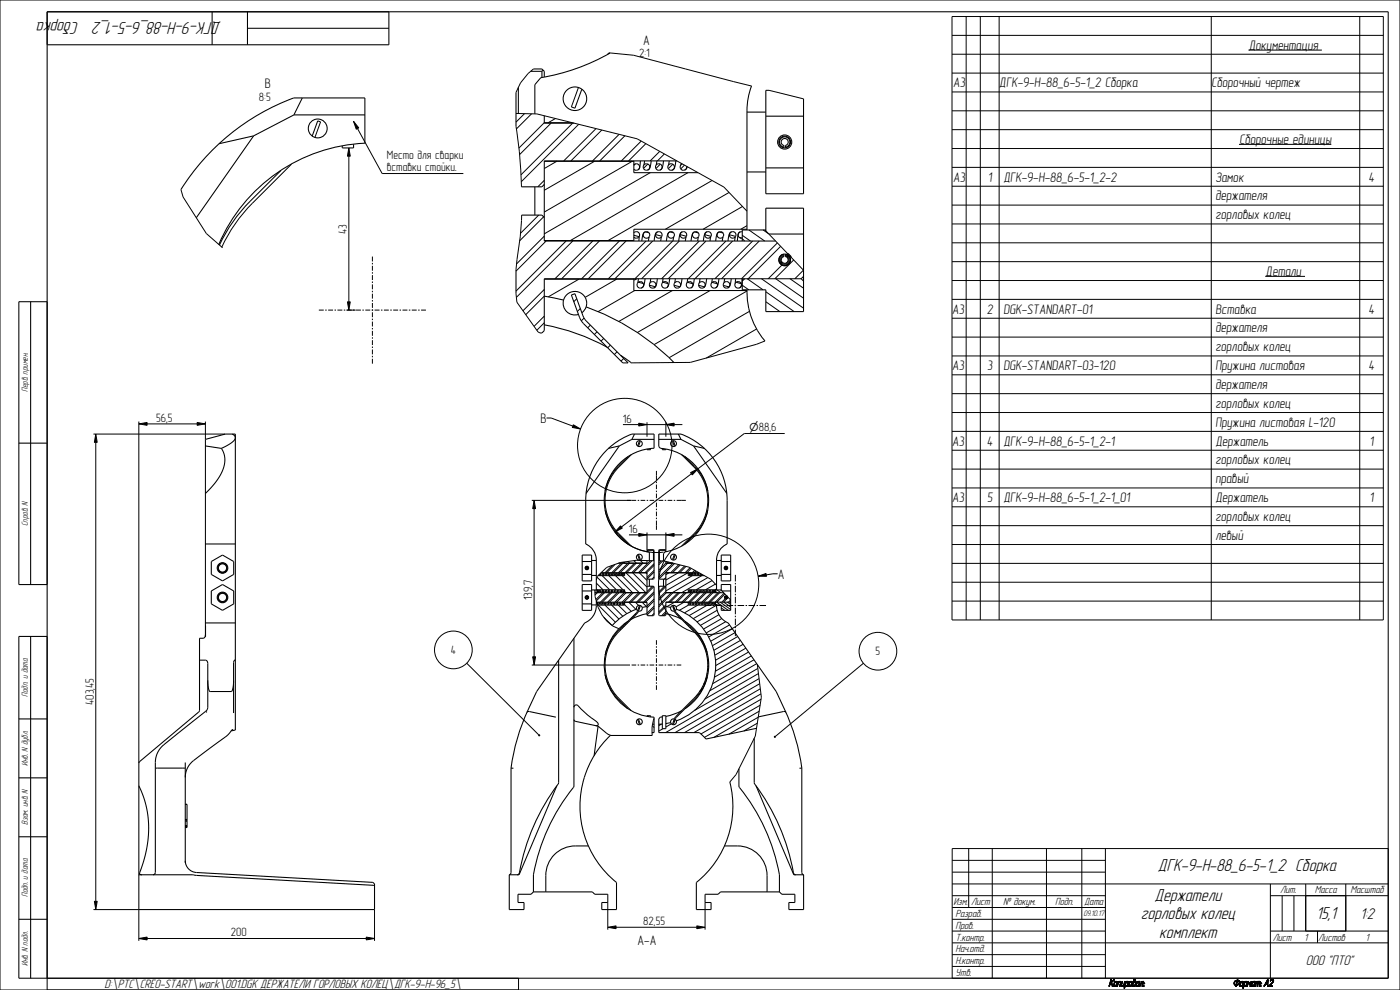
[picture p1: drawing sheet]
<svg xmlns="http://www.w3.org/2000/svg" width="594mm" height="420mm" viewBox="0 0 594 420" stroke-linecap="round" stroke-linejoin="round" font-family="sans-serif">
<defs><g id="words">
<g font-size="7.6">
<text x="33.4" y="9.4" transform="rotate(-180 33.4 9.4)">Сборка</text>
<text x="93.8" y="9.4" transform="rotate(-180 93.8 9.4)">ДГК-9-Н-88_6-5-1_2</text>
<text x="491.3" y="369.4">ДГК-9-Н-88_6-5-1_2 Сборка</text>
<text x="489.9" y="382.3">Держатели</text>
<text x="484" y="390.1">горловых колец</text>
<text x="558.4" y="390.1">15,1</text>
<text x="491.8" y="397.9">комплект</text>
</g>
<text font-size="6.8" x="577.1" y="389.8">1:2</text>
<text font-size="6.1" x="554" y="409.6">ООО &quot;ПТО&quot;</text>
<g font-size="5.9">
<text x="272.8" y="19">A</text>
<text x="529.8" y="21">Документация</text>
<text x="112.3" y="37.4">B</text>
<text x="404.4" y="37">А3</text>
<text x="424" y="37">ДГК-9-Н-88_6-5-1_2 Сборка</text>
<text x="514" y="37">Сборочный чертеж</text>
<text x="525.8" y="61">Сборочные единицы</text>
<text x="404.4" y="77">А3</text>
<text x="419.1" y="77">1</text>
<text x="425.7" y="77">ДГК-9-Н-88_6-5-1_2-2</text>
<text x="515.7" y="77">Замок</text>
<text x="580.6" y="77">4</text>
<text x="515.7" y="85">держателя</text>
<text x="515.7" y="93">горловых колец</text>
<text x="537" y="117">Детали</text>
<text x="404" y="133">А3</text>
<text x="418.6" y="133">2</text>
<text x="425.7" y="133">DGK-STANDART-01</text>
<text x="515.7" y="133">Вставка</text>
<text x="580.6" y="133">4</text>
<text x="515.7" y="141">держателя</text>
<text x="515.7" y="149">горловых колец</text>
<text x="404" y="157">А3</text>
<text x="418.8" y="157">3</text>
<text x="425.7" y="157">DGK-STANDART-03-120</text>
<text x="515.7" y="157">Пружина листовая</text>
<text x="580.6" y="157">4</text>
<text x="515.7" y="165">держателя</text>
<text x="515.7" y="173">горловых колец</text>
<text x="229.3" y="179.3">B</text>
<text x="515.7" y="181">Пружина листовая L-120</text>
<text x="404" y="189">А3</text>
<text x="418.6" y="189">4</text>
<text x="425.7" y="189">ДГК-9-Н-88_6-5-1_2-1</text>
<text x="515.7" y="189">Держатель</text>
<text x="581.1" y="189">1</text>
<text x="515.7" y="197">горловых колец</text>
<text x="515.7" y="205">правый</text>
<text x="404" y="213">А3</text>
<text x="418.8" y="213">5</text>
<text x="425.7" y="213">ДГК-9-Н-88_6-5-1_2-1_01</text>
<text x="515.7" y="213">Держатель</text>
<text x="581.1" y="213">1</text>
<text x="515.7" y="221">горловых колец</text>
<text x="515.7" y="229">левый</text>
<text x="330" y="245.4">A</text>
<text x="270.5" y="400.8">A-A</text>
</g>
<text font-size="5.3" x="44.3" y="419.3">D:\PTC\CREO-START\work\001.DGK ДЕРЖАТЕЛИ ГОРЛОВЫХ КОЛЕЦ\ДГК-9-Н-96_5\</text>
<g font-size="5.1">
<text x="271.2" y="24.3">2:1</text>
<text x="109.9" y="42.7">8:5</text>
<text x="164.1" y="67.5">Место для сварки</text>
<text x="164.1" y="72.7">вставки стойки.</text>
<text x="147.1" y="99.3" transform="rotate(-90 147.1 99.3)">43</text>
<text x="66.3" y="179">56,5</text>
<text x="264.3" y="179.3">16</text>
<text x="266.9" y="226">16</text>
<text x="225.7" y="254.7" transform="rotate(-90 225.7 254.7)">139,7</text>
<text x="191.2" y="277.5">4</text>
<text x="371.5" y="278">5</text>
<text x="39.8" y="299.1" transform="rotate(-90 39.8 299.1)">403,45</text>
<text x="272.9" y="392.5">82,55</text>
<text x="98" y="397.3">200</text>
</g>
<text font-size="4.8" x="317.8" y="183">⌀88,6</text>
<g font-size="4.5">
<text x="543.1" y="379.1">Лит.</text>
<text x="557.9" y="379.1">Масса</text>
<text x="573" y="379.1">Масштаб</text>
<text x="404.5" y="384.1">Изм.</text>
<text x="405.4" y="389.1">Pазраб.</text>
<text x="412" y="384.1">Лист</text>
<text x="425.7" y="384.1">№ докум.</text>
<text x="447.7" y="384.1">Подп.</text>
<text x="460" y="384.1">Дата</text>
<text x="405.4" y="394.1">Пров.</text>
<text x="405.4" y="399.1">Т.контр.</text>
<text x="540" y="399.1">Лист</text>
<text x="553.4" y="399.1">1</text>
<text x="559.3" y="399.1">Листов</text>
<text x="579.4" y="399.1">1</text>
<text x="405.4" y="404.1">Нач.отд.</text>
<text x="405.4" y="409.1">Н.контр.</text>
<text x="405.4" y="414.1">Утв.</text>
</g>
<text font-size="4.4" x="470.5" y="418.5">Копировал:</text>
<g font-size="3.8">
<text x="11.8" y="166.3" transform="rotate(-90 11.8 166.3)">Перв. примен.</text>
<text x="11.8" y="223.1" transform="rotate(-90 11.8 223.1)">Справ. N</text>
<text x="11.8" y="295.6" transform="rotate(-90 11.8 295.6)">Подп. и дата</text>
<text x="11.8" y="324.9" transform="rotate(-90 11.8 324.9)">Инв. N дубл.</text>
<text x="11.8" y="350" transform="rotate(-90 11.8 350)">Взам. инв. N</text>
<text x="11.8" y="380.6" transform="rotate(-90 11.8 380.6)">Подп. и дата</text>
<text x="11.8" y="409.9" transform="rotate(-90 11.8 409.9)">Инв. N подл.</text>
</g>
<text font-size="3.5" x="459.6" y="388.7">09.10.17</text>
</g></defs>
<g fill="#000">
<path d="M58.9 179.8l3.5-.6v1.2zM83.7 179.2l3.5 .6-3.5 .6zM40.6 184.2l.6 3.5h-1.2zM271 179.5l3.5 .6-3.5 .6zM282.5 180.1l3.5-.6v1.2zM293 200.5l3.1-1.6-2.4 2.6zM226.6 212.3l.6 3.5h-1.2zM263.3 223.1l.7 1-3.1 1.6zM271 226.3l3.5 .6-3.5 .6zM282.5 226.9l3.5-.6v1.2zM226 278.6h1.2l-.6 3.5zM40 382.4h1.2l-.6 3.5z"/>
<path d="M58.9 398.2l3.5-.6v1.2zM155.4 397.6l3.5 .6-3.5 .6zM257.9 393.4l3.5-.6v1.2zM295.7 392.8l3.5 .6-3.5 .6zM523.5 417.1l.3-.1zM523.5 417.2l.3-.1zM523.5 417.4h.3zM523.6 417l.2-.2zM523.6 417.5h.3zM523.6 416.8l.3-.1zM523.6 417.6h.4zM523.7 416.6l.3-.1z"/>
<path d="M523.7 417.6h.4zM523.8 416.5l.2-.1zM523.5 417.1h.3zM523.5 417.2l.3 .1zM523.6 417h.2zM523.6 416.8v.2zM523.9 416.3h.4zM523.7 416.6l.2 .1zM523.9 417.8h1.3zM524 416.2h.5zM523.8 416.5l.3-.1zM523.9 416.3l.2 .1z"/>
<path d="M523.8 417.7h.5zM524.2 416.1h1.6zM524.1 417.9h.9zM523.8 417.7h.7zM524.6 417.9l-.3 .5zM524.3 418.5l.2-.1zM524.4 416h1.3zM523.9 416.3l.5-.1zM524.2 417.9h.8zM525.1 416.2l-.4 1.5h-.2zM523.8 417.7h.9zM524.5 416h1z"/>
<path d="M524.3 418.4h.2zM524.5 416.2l1.3-.1zM524.4 417.9h.6zM524.4 417.9l-.1 .5zM523.8 417.7h1.1zM524.6 416.2l1.2-.1zM524.6 417.9h.4zM524.9 415.9l.3-.3zM524.5 416l.6-.1zM524.5 416l.4-.1zM524.9 417.7l.6-.1zM525 415.6h.2z"/>
<path d="M524.9 416.2l.9-.1zM524.9 416.2h.2l-.6 1.5zM524.5 416l.8-.1zM524.1 417.9l1-.1zM523.9 417.8h1.2zM525.2 417.6l.5-.1zM525 415.6h.2l-.3 .3zM525.1 416.2l.7-.1zM523.8 417.7h1.6zM523.9 417.8l1.5-.1zM525.3 416.2l.5-.1zM525.4 416.2h.5z"/>
<path d="M525.5 417.4l.3-.1zM525.4 417.5l.4-.2zM524.4 416h1.1zM525 417.6h.5zM525.6 417.3l.3-.1zM525.5 416.2h.4zM525.6 416.3h.4zM524.2 416.1l1.5-.1zM525.7 417.1l.2-.1zM525.3 417.5h.4zM525.7 416.4h.3zM525.7 417l.3-.2z"/>
<path d="M525.8 416.4l.2 .1zM525.8 416.8l.2-.1zM524 416.2l1.8-.1zM525.8 416.6l.2-.1zM525.8 416.7l.2-.1zM525.7 417.1l.2 .1zM525.8 416.8h.2l-.3 .2zM526.6 416.8l-.4 1.3h-.2zM526 418.2h.3zM526 418.3h.4zM525.8 416.6h.2zM525.8 416.7h.2z"/>
<path d="M526 418.4l1.2-.1zM526.1 418.5l1-.1zM526.2 418.5h.8zM526 418.2l.2-.1zM526 418.1h.2zM526 418.3h.3zM526.3 416.8l.3-.1zM526.3 418.5h.6zM526.4 416.7h.3zM526.4 416.6h.3zM526 418.4l.8-.1zM526.5 416.5l1-.1z"/>
<path d="M526.5 416.5h1.1zM526.3 416.8h.3l-.6 1.3zM526.4 416.7h.2zM526.4 416.6l.3 .1zM526.7 416.4h.8zM526.5 416.6l1.1-.1zM526.4 416.6h.4zM526.8 418.3l.4-.1zM526.7 416.4h.6zM526.2 418.5h.7zM527 418.2h.3zM526.1 418.5h.9z"/>
<path d="M527.1 418.2l.2-.1zM527.6 416.8l-.3 1.3h-.2zM526 418.4h1.1zM526.8 416.6l.8-.1zM527.2 416.6h.4zM526.9 418.3l.3-.1zM526.7 416.4h.7zM527.1 418.1h.2zM527.7 418.5l-.3 .8zM527.3 416.6h.3zM527.4 416.7l.2-.1zM527.4 416.7h.2z"/>
<path d="M527.4 416.8l.2-.1zM526.6 416.4h.9zM527.4 416.8h.2l-.5 1.3zM527.8 418.3h.6l-.7 .2zM527.8 418.3l-.4 1zM528 416.5h1.2zM528.1 416.4h1zM528.1 416.4h.8zM528.2 416.6l-.8 2.7zM528 416.5l-.6 2.8zM527.7 418.5h.9zM527.7 418.5l.8-.2z"/>
<path d="M528.5 418.3l.4-.1zM527.7 418.5l1.1-.2zM528.6 418.2h.3zM528.7 418.2l.2-.1zM529.3 416.8l-.4 1.3h-.2zM527.7 418.5l1-.1zM528.2 416.6l1-.1zM528.9 416.6h.4zM528.1 416.4h.9zM528.7 418.1h.2zM529 416.6h.3zM529 416.7l.3-.1z"/>
<path d="M529 416.7h.3zM529 416.8l.3-.1zM529.7 416.8l-.6 1.6zM529.1 418.4h.2zM529 416.8h.3l-.6 1.3zM529.5 416.5l.2-.1v.4zM529.7 416.4l.4 .8-.4-.4zM529.5 416.5l.2 .3-.6 1.6zM530.1 417.2l.6-.4-.8 .7zM529.9 417.5l.8-.7zM529.7 416.8l.4 .4-.2 .3zM531.1 416.5l-.8 1.9z"/>
<path d="M531.1 416.5l-.5 1.9h-.3zM530.3 418.5l.3-.1zM530.3 418.4h.3zM531.5 416.8l-.4 1.3h-.2zM530.9 418.2h.3zM530.9 418.3h.4zM530.1 417.2l1-.8zM530.9 416.4l-.8 .8zM530.1 417.2l1-.7zM531 418.5l.9-.1zM531.1 418.5l.8-.1zM530.9 418.2l.2-.1z"/>
<path d="M530.9 418.1h.2zM530.9 418.3h.3zM531.2 416.8l.3-.1zM531.2 418.5h.7zM531.2 416.7h.4zM531.3 416.6h.3zM530.9 418.4l.8-.1zM531.4 416.5h1.2zM531.2 416.8h.3l-.6 1.3zM531.2 416.7h.3zM531.5 416.4h1.1zM531.3 416.6l.3 .1z"/>
<path d="M531.6 416.4h1zM531.3 416.6h.4zM531.4 416.6l1.2-.1zM531.7 418.3h.6zM530.9 418.4l1.4-.1zM531.6 416.4h.9zM531.8 418.3l.4-.1zM531.8 418.3h.4zM531.1 418.5h.8zM532 418.2h.2zM532.4 416.6l.2-.1-.6 1.6zM532.6 416.5l-.4 1.6h-.2z"/>
<path d="M530.9 418.4h1.5zM532 418.4h.4zM531 418.5l1-.1zM530.9 418.4h1.1zM532.1 418.4h.3zM532.1 418.5l.3-.1zM532 418.2l.2-.1zM532 418.1h.2zM531.9 418.2h.3zM531.7 418.3h.5zM530.9 418.4l1.5-.1zM532.1 418.5h.2z"/>
<path d="M531.7 416.6l.9-.1zM533.2 416.6l-.5 1.8h-.2zM532.5 418.4h.2zM532.5 418.5h.2zM531.4 416.5l1.2-.1zM532.5 418.4l.2 .1zM533 416.5h1.8zM533 416.4h1.7zM533 416.4h1.5zM533 416.5l-.5 1.9zM534 416.6l-.6 1.8zM533.4 418.5l.2-.1z"/>
<path d="M533.4 418.5h.2zM533.2 416.6l1.6-.1zM533.8 416.6l1-.1zM533.8 416.6h.2l-.6 1.8zM534.2 418.5l.2-.1zM534.8 416.8l-.6 1.6zM534 416.6l.8-.1zM534.5 416.6h.3zM533 416.4h1.6zM534.6 416.7h.3zM534.6 416.8l.3-.1zM534.6 416.8l-.4 1.6z"/>
<path d="M534.8 418.3h.3zM534.9 418.3l.2-.1zM535.1 417.2h.3zM535.1 417.3l.2-.1zM536.9 417.7l-.6 .7zM537 417.4h.8l-.9 .3zM537 417.4l-.7 1zM537.7 415.6h.3zM537.7 416l-1.4 2.4zM538 415.6l-.2 1.8zM536.9 417.7l.9-.3v.3zM537.8 418.4h.2z"/>
<path d="M538 415.6l-1.7 2.8zM537.7 415.6h.3l-1.7 2.8zM537.8 418.4l.2 .1zM537.8 417.7l.2 .7h-.2zM538.3 418.4h1.5zM538.3 418.5h1.5zM538.4 418.3h1.4zM538.4 418.5h1.4zM538.4 418.3h1.3zM539 416h.2zM538.9 416h.3zM538.9 416.1l.3-.1z"/>
<path d="M539 415.9h.4zM539.1 415.8l.5-.1zM539 416l.3-.1zM539 415.9h.3zM539.3 415.6h.7zM539.3 415.6h.9zM539 415.9l.4-.1zM539.1 415.8h.3zM539.5 415.5l.5 .1zM539.2 415.7l1-.1zM539.7 415.7h.6zM539.1 415.8l.6-.1z"/>
<path d="M539.5 415.5h.4zM539.5 415.5h.3zM538.3 418.4l1.5 .1zM539.8 415.7h.5zM539.9 415.8h.4zM540 416.5l.3-.1zM540 416.6l.3-.2zM539.4 415.6h.6zM540 415.8h.3zM540.1 415.9h.3zM540.1 416.4h.2zM540.1 416h.3z"/>
<path d="M540.1 416.3l.3-.1zM538.4 418.3l1.7-1.6zM540.2 416l.2 .1zM540.2 416.2h.2zM540.2 416.1h.2zM538.4 418.3l1.8-1.7zM540 416.6h.2l-1.8 1.7zM540.1 416.3l.2 .1zM540.2 416.1l.2 .1z"/>
</g>
<g fill="none" stroke="#000" stroke-width=".42">
<path d="M0 0h594v420h-594zM226.3 29.3l-2.2 1.9-3.3 4-1.9 4M245.4 37.1l-3 8.3M257.9 22.9l.5-.5 10.4 1 50.1 13.1M326.3 38.3l14.6 3.6M136 51.7l-2.4 6.6M218.9 53.6a179.3 179.3 0 0 1 2.4 25.7M218.9 48.1l8.9 .2 42.5 10.6 36.8 20.5 9.8 10.2M222.5 48.2l-3.6 3.6M225.5 48.3l-6.4 6.4M230.9 52.1l-10.7 10.7M233.8 52.3l-13.3 13.3"/>
<path d="M235.7 50.3l-3.1 1.8M243 52.3l-22 21.9M245.5 52.7l-24.3 24.4M252.9 54.6l-13.7 13.7M255.3 55.2l-13.1 13.1M262.7 57l-11.3 11.3M265.1 57.6l-10.6 10.7M272.1 59.8l-8.5 8.5M123.6 69.7l-16.6 16.6-4.1 4.5-5.3 7.4-3.5 6.7M230.9 76.5l-2.7 2.8M236.2 68.5l-5.3 3M252.2 68.5l-21.3 12.2"/>
<path d="M268.2 68.5l-37.3 21.5M269.6 69.5l-.7 .7M274 60.9l-7.3 7.4M274.9 69.6l-1.9 1.8M275.9 73.3l-45 25.9M279.9 64.2l-4 4.1M280.2 69.6l-1.9 1.9M281.9 65.3l-3 3M285.5 69.7l-1.9 1.9M290.4 70.1l-1.6 1.6M291.9 73.3l-49.9 28.8M302.1 76.6l-44.1 25.5"/>
<path d="M316.9 60.3h.1M76.8 80.6l.9 3 9.8 15.5 6.9 6M221.3 91.3l-.6 9.2-1.8 13.8M228.6 91.3l-7.8 7.7M230.7 92l-10.2 10.2M268.9 99.8l2.3 .6M273.8 98.4l1.6 .4M278.1 99.5l2.7 .7M284.2 98.4l1.6 .4M288.6 99.5l2.6 .7M294.6 98.4l1.7 .4M299 99.6l2.7 .7"/>
<path d="M305.1 98.4l1.7 .5M309.3 81.7l-27 15.6M309.5 99.6l2.6 .7M314.9 99.8l3.5 2.5M315 87.6l-16.7 9.7M316.9 95.7l-2.6 1.6M317.7 97.6l6.8 4.7M323.8 97.6l2.3 1.6M324.6 97.6l16.3 17.1-3.6 3.6M230.9 100.2l-11.7 11.8M231.7 102.3l-12.8 12.7M240.2 102.3l-21.3 21.2"/>
<path d="M243 102.3l-23.9 23.9M245.6 118.5l-13 7.4M251.5 102.3l-16 16M254.3 102.3l-16 16M261.6 118.5l-13.3 7.6M262.8 102.3l-16 16M265.6 102.3l-16 16M270.9 119.7l2.1 .6M274.1 102.3l-16 16M276.9 102.3l-16 16M281.3 119.8l2.1 .5M285.4 102.3l-16 16"/>
<path d="M288.2 102.3l-16 16M291.7 119.8l2.2 .6M296.7 102.3l-16 16M299.5 102.3l-16 16M302.1 119.8l2.2 .6M308 102.3l-16 16M310.8 102.3l-16 16M312.3 119.8l2.2 .5M313.7 100.7l1.2 .3M316.9 110.3h.1M317 118.3l6.8 4.7M319.3 102.3l-16 16"/>
<path d="M322.2 102.3l-16 16M323.1 118.3l17.8 12.4M329.1 118.3l11.8 8.2M329.8 103.1l-15.2 15.2M331.2 104.5l-13.7 13.8M331.5 110.6l-1 .1M331.5 110.2l-1 .1M331.5 109.8l-1 .1M331.7 111l-1.1 .1M331.8 112.4l-5.9 5.9M331.8 109.4l-1.2 .1M331.9 111.3l-1.1 .1"/>
<path d="M332.3 109l-1.6 .1M332.5 111.7l-1.5 .1M332.5 107.8h.1M332.6 108.2l-1.2 .1M332.6 108.6l-1.5 .1M334 108.1h-.7M334.4 112.3l-2.5 .2M334.5 108.4l-1.3 .1M334.8 111.8l-3.5 .3M334.8 108.8l-1.4 .1M335.1 111.4l-1.5 .2M335.1 109.1l-1.1 .1"/>
<path d="M335.2 118.3l5.7 4M335.2 109.5l-1 .1M335.3 111l-1.2 .1M335.3 110.6l-1 .1M335.3 109.9l-.9 .1M335.4 108.8l-.3 .3M335.4 110.2l-1 .1M336.7 110.3l-7.9 8M218.9 124.6l.4 3.6 9 12.6 .8 .5M230.9 122.8l-9 9M230.9 125.6l-7.8 7.9M230.9 134.1l-4.3 4.4"/>
<path d="M230.9 136.9l-3.1 3.2M244.7 126.7l-1.2 1.3M246.2 130.9l-1.2 1.2M247.8 135l-1.1 1.1M250.5 137.9l-1.1 1.2M269.3 123.3l-15.6 8.9M275.5 121l2.5 .7M285.3 123.3l-22.8 13.1M286 121l2.5 .7M296.4 121l2.5 .7M301.3 123.3l-30.9 17.8M306.9 121.1l2.4 .6"/>
<path d="M314.9 121l2.8 2M316.9 123.5l-39.4 22.7M318 132.1l-34.1 19.7M321 139.6l-21.3 12.3M324.9 128l6 4.2M324.9 123.8l12.1 8.4M253.3 140.8l-1.1 1.1M256.1 143.6l-1.1 1.1M259 146.4l-1.2 1.2M261.8 149.2l-1.1 1.2M264.6 152.1l-1.1 1.1M266.5 154h-2.2"/>
<path d="M324.6 144.6l-3.6 1.5-28.1 7.7-25.3 .1M58.9 179.8l3.5-.6v1.2zM58.9 178.8v145M62.4 179.8h21.3M83.7 179.2l3.5 .6-3.5 .6zM87.2 178.8v7.6M271 179.5l3.5 .6-3.5 .6zM274.5 179.1v6.2M282.5 179.1v6.2M39.6 184.2h56M40.6 184.2l.6 3.5h-1.2zM40.6 187.7v194.7"/>
<path d="M264.3 180.1h6.7M267.8 192.9a37.5 37.5 0 0 0-8.5 9.5 20 20 0 0 0 3.3 24l5.2 5.2M271.6 187.3l-.7 2.1M274.5 180.1h8M282.5 180.1l3.5-.6v1.2zM285.4 187.3l.7 2.1M286 180.1h3.5M289.2 192.9l5.3 5.2a20 20 0 0 1 0 28.3l-5.3 5.2M332.9 183.9h-17.1l-19.7 15M225.6 212.3h42M226.6 212.3l.6 3.5h-1.2zM226.6 215.8v62.8"/>
<path d="M293 200.5l3.1-1.6-2.4 2.6zM293.4 201l-29.7 22.6M259.8 239.9l-3.1 3.1M260.9 225.7a22.1 22.1 0 0 0 20.6 8.5M260.9 239.5l-3.5 3.5M263.3 223.1l.7 1-3.1 1.6zM263.6 239l-4 4M264.3 239l-4 4M266.4 239l-4 4M266.5 238.2l.7 .7M267.1 239l-4 4M268.9 237.9l1.1 1"/>
<path d="M269.2 239l-4 4M269.9 239l-4 4M270.9 235.2l.7 2M271 226.3l3.5 .6-3.5 .6zM271.7 237.8l1.1 1.1M272 239l-4 4M272.7 239l-4 4M276 237.8l-5.1 5.2M276.7 237.9l-5.1 5.1M277.5 237.9l-7.6-.2-6.6 .9-5.9 2.1-3.9 3.8-.5 1.5M277.5 239.1l-3.8 3.9M277.5 239.8l-3.1 3.2"/>
<path d="M279.5 237.9l2.2 .1 10.7 2.6 9.2 5.1 2.4 2.6M280.4 237.9l-.9 .9M281.2 238l-1.7 1.6M282.5 226.9l3.5-.6v1.2zM282.5 238.9l-3 3M283.2 239l-3.7 3.7M283.7 238.5l-.8 .4M285.5 239l-6 6M286.1 235.2l-.7 2M286.2 239.1l-6.6 6.5M288 239.5l-3.4 3.5M288.6 239.7l-3.3 3.3"/>
<path d="M94.4 241h.1M94.4 253.5h.1M252.4 250.3a18.7 18.7 0 0 0 7.6 15.3l2.6 1.1M252.4 250.3v.3M252.7 251.5l-.3 .2M253 250.3l-.1 1.2M253 247.4l2.8 2.8M253.3 244.9l5.4 5.3M253.4 251.5l-.9 .9M253.5 250.3l-.1 1M253.9 256.7l7.2 7.3M255.4 255.9l.1 .3"/>
<path d="M255.5 244.2l6 6M255.7 251.5l-2.9 2.8M255.9 250.5l.2 .6M256.4 255.8l.1 .7M256.5 251.5l-3.5 3.4M256.7 256.7l5.9 6M256.9 250.6l.1 .5M257.5 243.8l-.2 .1M258.3 244.2l6 6M258.8 251.5l-4 4M258.8 243.7l-.2 .2M259.2 255.8l.2 .5"/>
<path d="M259.5 256.7l4.7 4.7M259.5 251.5l-4 4M259.7 250.5l.2 .6M260.1 243.7l-.3 .2M260.2 255.8l.2 .7M260.7 250.7l.1 .4M261.2 244.2l7.2 7.2M261.4 243.6l-.3 .4M261.8 251.5l-4 4M262.3 256.7l3.7 3.6M262.6 251.5l-4 4M262.6 250.6l.1 .3"/>
<path d="M262.7 243.6l-.3 .4M263.1 255.8l.1 .6M263.6 250.5l.1 .6M264 244.2l7.2 7.2M264 243.6l-.4 .4M264 255.9l.2 .5M264.5 250.5l.2 .6M264.9 251.5l-4 4M265 256.6l2.8 2.8M265 250.9l.5 .5M265.6 243l8.4 8.4M265.6 251.5l-4 4"/>
<path d="M266.8 255.5l3 3M267.9 251.5l-4 4M268.4 243l6.1 6.1M268.7 251.5l-4 4M269.6 255.5l1.4 1.3M270.1 259.9l.3 .2M270.6 258.9l.3 .3M271 257.9l.3 .3M271 251.5l-4 4M271.3 243l3.2 3.3M271.8 251.5l-4 4M272.5 255.5l1.8 1.8"/>
<path d="M274.1 251.5l-4 4M274.1 243l.4 .4M276.8 248.7l-2.3 2.3M277.4 248.9l-6.6 6.6M277.5 242l-3 3M277.5 242.7l-2.9 2.9M277.5 244.8l-.9 .9M277.5 251.1l-4.4 4.4M277.5 251.8l-3.6 3.7M277.5 254.1l-3 3M277.5 254.9l-3 3M277.5 257.2l-3 3"/>
<path d="M277.5 257.9l-3 3M279.8 248.7l-.3 .3M281.9 248.7l-2.4 2.4M282.4 248.9l-2.9 2.9M282.5 245l-.7 .7M282.5 250.9l-3 3M282.5 256.6l-3 3M282.5 257.3l-3 3M282.5 259.4l-1.8 1.8M282.7 251.5l-3.2 3.1M283.8 243l-1.3 .8M284.8 251.5l-5.3 5.3"/>
<path d="M285.5 251.5l-6 6M286 257.6l-.4 .3M286.2 255.5l-3.3 1.9M286.3 258.6l-.3 .3M286.7 259.6l-.3 .3M287.7 251.5l-4 4M287.8 243l-5.3 3.1M288.4 251.5l-4 4M290.2 255.5l-3.4 1.9M290.5 240.1l-2.9 2.9M290.5 251.5l-4 4M291.1 240.3l-2.7 2.7"/>
<path d="M291.2 251.5l-4 4M291.8 243l-9.3 5.4M292 250.8l.6 .2M292.1 256.7l-3.9 2.2M292.2 243.3l-.2 .1M292.5 255.8l.5 .2M292.8 240.9l-2.1 2.1M293.2 250.5l.4 .1M293.3 241.1l-1.8 1.9M293.3 251.5l-4 4M293.5 243.3l-.5 .4M293.7 256.1l.6 .2"/>
<path d="M293.7 244.2l-11.2 6.5M294 251.5l-4 4M294.3 250.8l.7 .1M294.8 241.9l-1 1.1M294.8 243.3l-.4 .5M295.1 255.8l.5 .2M295.3 242.2l-.8 .8M295.8 250.5l.4 .1M296.1 256.7l-5.7 3.3M296.1 251.5l-4 4M296.1 243.3l-.4 .5M296.3 256.1l.6 .2"/>
<path d="M296.8 251.5l-4 4M296.9 250.8l.7 .2M297.4 243.4l-.4 .4M297.7 255.8l.6 .2M297.7 244.2l-12.4 7.2M298.4 250.5l.5 .1M298.9 256.2l.6 .1M299 251.5l-4 4M299.5 250.8l.7 .2M299.7 251.5l-4 4M300.1 256.7l-7.7 4.5M300.3 245l-11 6.4"/>
<path d="M300.3 255.8l.6 .2M301 250.5l.5 .1M301.5 256.2l.6 .1M301.8 251.5l-4 4M302.1 246.3l-6.7 3.9M302.2 250.8l.6 .2M302.5 251.5l-4 4M302.9 255.8l.5 .2M303.2 251.1l.3 .1M303.5 256.1l.7 .5M303.5 250.9l.9 .6M303.5 247.8l-4.1 2.4"/>
<path d="M304 249.8l-.6 .4M304 256.8l-9.8 5.6M304 241h.1M304 253.5h.1M304 255.5l1.7 1.1M304.2 250.3l1.7 1.2M304.3 258.9l-8.5 4.9M304.6 251.5l-4 4M305.3 251.5l-4 4M305.6 255.5l4.4 3.1M305.7 250.3l.6 .4M305.9 250.3l4.1 4.2-.9 1"/>
<path d="M306 257.9l1.5 1M306 256.8l3 2.1M307.1 255.5l2.9 2M307.2 251.7l-3.8 3.8M307.6 252l-3.5 3.5M307.6 253h.3l-.4 .1M307.7 253.4l-.3 .1M307.7 253.3l-.3 .1M307.7 253.6l-.3 .1M307.7 253.2l-.3 .1M307.8 253.7h-.3M307.8 253.1l-.3 .1"/>
<path d="M307.9 253.8h-.4M307.9 252.8h.1M308.3 252.9h-.2M308.4 254h-.7l-1.4 1.5M308.4 253h-.3M308.5 253.9h-.9M308.5 253.1h-.4M308.6 253.8h-.4M308.6 255.5l1.4 1M308.6 253.3h-.3M308.6 253.7h-.3M308.6 253.6h-.2"/>
<path d="M308.6 253.1l-.3 .1M308.6 253.5h-.2M309 253.5l-2 2M226 278.6h1.2l-.6 3.5zM256.2 261.9l3.4 3.3M263.1 266.9l.4 .2a20.1 20.1 0 0 0-.9 29.2l5.2 5.2M263.8 266.2l.3 .3M264.5 265.5l.3 .3M265.2 264.8l.3 .3M265.9 264.1l.3 .3M266.6 263.4l.3 .3M267.3 262.7l.3 .3"/>
<path d="M268 262l.3 .3M268.7 261.3l.3 .3M269.4 260.6l.3 .3M277.5 260.2l-1 1M282.5 260.1l-1.1 1.1M287.4 260.4l-.3 .3M288.1 261.1l-.3 .3M288.8 261.8l-.3 .3M289.5 262.5l-.3 .3M290.2 263.2l-.3 .3M290.9 263.9l-.2 .3M291.6 264.6l-.2 .3"/>
<path d="M292.4 265.3l-.3 .3M293.1 266l-.3 .3M293.8 266.7l-.3 .3M294.5 267.4l-.3 .3M295.2 268.2l-.3 .3M295.8 268.9l-.3 .3M296.5 269.7l-.3 .3M297 270.5l-.2 .3M297.6 271.4l-.3 .3M298.1 272.3l-.3 .3M298.6 273.2l-.3 .3M299.1 274.2l-.3 .3"/>
<path d="M299.5 275.2l-.4 .3M299.8 276.3l-.3 .3M300.1 277.4l-.3 .3M300.3 278.5l-.3 .4M300.6 279.8l-.4 .3M305 260.8l-7.8 4.5M306.2 262.4l-7.7 4.5M307.9 263.7l-8.2 4.8M309.5 265.1l-8.8 5.1M310.7 266.8l-9.2 5.2M311.8 268.4l-9.5 5.5M313 270l-10.1 5.9"/>
<path d="M314.2 271.7l-10.9 6.2M315.3 273.3l-11.7 6.8M316.5 275l-12.8 7.4M317.6 276.6l-14.1 8.2M318.8 278.3l-15.7 9M319.9 279.9l-17.5 10.1M225.6 282.1h41.7M298.1 292.1l-1.4 1.4M299.3 289.5l-.7 .7M300 287.4l-.6 .6M300.4 285.6l-.5 .5M300.6 284l-.4 .4"/>
<path d="M300.6 281.1l-.3 .4M300.7 282.4l-.4 .5M321.1 281.6l-20 11.5M321.3 281.9l1.7 13.9-2.5 16.5-8.2 16.3-2.6 3.2M321.5 283.6l-22.4 12.9M321.8 285.7l-27.2 15.8M322.1 287.9l-39.7 22.9M322.3 290.1l-35.9 20.7M322.5 299.2l-23.6 13.6M322.6 292.2l-32.2 18.6M322.9 294.4l-28.5 16.4M322.9 296.7l-25.5 14.7"/>
<path d="M270.9 305l.7 2.1M276.6 310.6l.2 .2M276.7 307.9l.8 .8M277.5 304.8a14.6 14.6 0 0 0-.8 7.2M280.7 307.2l-1.2 .7M281.3 309.1l-1.8 1.1M284.9 307.1l-2.4 1.3M286.5 305.1l-.6 .6M287.2 305.7l-.2 .2M321.3 306.8l-5.7 3.3M321.7 304.3l-12.4 7.2M322.1 301.7l-19.2 11.1"/>
<path d="M404 360h185v55h-185zM411 360v25M421 360v55M444 360v55M459 360v55M469 360v55M404 365h65M404 370h65M404 375h185M404 380h65M539 380h50M539 375v40"/>
<path d="M544 380v15M549 380v15M554 375v20M571 375v20M39.6 385.9h19.3v13.3M40 382.4h1.2l-.6 3.5zM58.9 398.2l3.5-.6v1.2zM62.4 398.2h93M155.4 397.6l3.5 .6-3.5 .6zM158.9 385.9v13.3M257.9 393.4l3.5-.6v1.2zM257.9 382.9v11.5"/>
<path d="M261.4 393.4h34.3M295.7 392.8l3.5 .6-3.5 .6zM299.2 382.9v11.5M404 385h65M404 390h65M404 395h65M404 400h185M539 395h50M559 395v5M404 405h65M404 410h65M523.5 417.1l.3-.1z"/>
<path d="M523.5 417.1h.3zM523.5 417.2l.3-.1zM523.5 417.2l.3 .1zM523.5 417.4h.3zM523.6 417l.2-.2zM523.6 417h.2zM523.6 417.5h.3zM523.6 416.8l.3-.1zM523.6 416.8v.2zM523.6 417.6h.4zM523.7 416.6l.3-.1zM523.7 416.6l.2 .1z"/>
<path d="M523.7 417.6h.4zM523.8 416.5l.3-.1zM523.8 416.5l.2-.1zM524 416.5h.1M523.8 417.7h1.1zM523.8 417.7h.9zM523.8 417.7h.7zM523.8 417.7h.5zM523.8 417.7h1.6zM523.9 416.3l.5-.1zM523.9 416.3h.4zM523.9 416.3l.2 .1z"/>
<path d="M523.9 417.8l1.5-.1zM523.9 417.8h1.3zM523.9 417.8h1.2zM524 416.2l1.8-.1zM524 416.2h.5zM524.1 417.9l1-.1zM524.1 417.9h.9zM524.2 416.1l1.5-.1zM524.2 416.1h1.6zM524.2 417.9h.8zM524.3 418.4h.2zM524.3 418.5l.2-.1z"/>
<path d="M524.5 418.5h.1M524.3 418.5h.1M524.4 416h1.1zM524.4 416h1.3zM524.4 418.5h.1M524.4 417.9h.6zM524.4 417.9l-.1 .5zM524.5 416l.8-.1zM524.5 416l.6-.1zM524.5 416l.4-.1zM524.5 416h1zM524.5 416.2l1.3-.1z"/>
<path d="M524.6 416.2l1.2-.1zM524.6 417.9h.4zM524.6 417.9l-.3 .5zM524.9 416.2l.9-.1zM524.9 416.2h.2l-.6 1.5zM524.9 417.9h.1M524.9 415.9l.3-.3zM524.9 417.7l.6-.1zM525 415.6h.2zM525 415.6h.2l-.3 .3zM525 415.6h.1M525.2 415.6h.1"/>
<path d="M525.1 415.5h.1M525 415.5h.1M525.2 415.5h.1M525 417.6h.5zM525.1 416.2l.7-.1zM525.1 416.2l-.4 1.5h-.2zM525.2 417.6l.5-.1zM525.3 417.5h.4zM525.3 416.2l.5-.1zM525.4 416.2h.5zM525.4 417.5l.4-.2zM525.5 417.4l.3-.1z"/>
<path d="M525.5 416.2h.4zM525.6 417.3l.3-.1zM525.8 417.3h.1M525.6 416.3h.4zM525.7 417.1l.2-.1zM525.7 417.1l.2 .1zM525.7 416.4h.3zM525.7 417l.3-.2zM525.9 417h.1M525.8 416.4l.2 .1zM525.8 416.8l.2-.1zM525.8 416.8h.2l-.3 .2z"/>
<path d="M525.8 416.6l.2-.1zM525.8 416.6h.2zM525.8 416.7l.2-.1zM525.8 416.7h.2zM526 418.2l.2-.1zM526 418.1h.2zM526 418.2h.3zM526 418.3h.3zM526 418.3h.4zM526 418.4l1.2-.1zM526 418.4l.8-.1zM526 418.4h1.1z"/>
<path d="M526.1 418.5l1-.1zM526.1 418.5h.9zM526.2 418.5h.8zM526.2 418.5h.7zM526.3 418.5h.6zM526.3 416.8l.3-.1zM526.3 416.8h.3l-.6 1.3zM526.4 416.7h.3zM526.4 416.7h.2zM526.4 416.6h.4zM526.4 416.6h.3zM526.4 416.6l.3 .1z"/>
<path d="M526.5 416.6l1.1-.1zM526.5 416.5l1-.1zM526.5 416.5h1.1zM526.6 416.8l-.4 1.3h-.2zM526.6 416.4h.9zM526.7 416.4h.7zM526.7 416.4h.6zM526.9 416.4h.1M526.7 416.4h.8zM526.8 418.5h.1M526.8 416.6l.8-.1zM526.8 418.3l.4-.1z"/>
<path d="M526.9 418.3l.3-.1zM527 418.2h.3zM527.1 418.2l.2-.1zM527.1 418.1h.2zM527.2 416.6h.4zM527.3 416.6h.3zM527.5 419.3h.1M527.4 419.3h.1M527.4 416.7l.2-.1zM527.4 416.7h.2zM527.4 416.8l.2-.1zM527.4 416.8h.2l-.5 1.3z"/>
<path d="M527.5 419.4h.1M527.6 416.8l-.3 1.3h-.2zM527.7 418.5h.9zM527.7 418.5l1-.1zM527.7 418.5l1.1-.2zM527.7 418.5l.8-.2zM527.7 418.5l-.3 .8zM527.8 418.3h.6l-.7 .2zM527.8 418.3l-.4 1zM528 416.5h1.2zM528 416.5l-.6 2.8zM528.1 416.4h1z"/>
<path d="M528.1 416.4h.9zM528.1 416.4h.8zM528.2 416.4h.1M528.2 416.6l1-.1zM528.2 416.6l-.8 2.7zM528.4 418.5h.1M528.5 418.3l.4-.1zM528.6 418.2h.3zM528.7 418.2l.2-.1zM528.7 418.1h.2zM528.9 416.6h.4zM529 416.6h.3z"/>
<path d="M529 416.7l.3-.1zM529 416.7h.3zM529 416.8l.3-.1zM529 416.8h.3l-.6 1.3zM529.3 418.4h.1M529.1 418.4h.2zM529.3 418.5h.1M529.1 418.5h.1M529.2 418.5h.1M529.3 416.8l-.4 1.3h-.2zM529.5 416.5l.2-.1v.4zM529.5 416.5l.2 .3-.6 1.6z"/>
<path d="M529.6 416.4h.1M529.7 416.4h.1M529.7 416.8l.4 .4-.2 .3zM529.7 416.8l-.6 1.6zM529.7 416.4l.4 .8-.4-.4zM529.9 417.5l.8-.7zM530.1 417.5h.1M530 417.5h.1M530.1 417.2l1-.7zM530.1 417.2l1-.8zM530.1 417.2l.6-.4-.8 .7zM530.3 418.4h.3z"/>
<path d="M530.3 418.5l.3-.1zM530.5 418.5h.1M530.4 418.5h.1M531 416.4h.1M530.9 416.4h.1M530.9 416.4l-.8 .8zM530.9 418.2l.2-.1zM530.9 418.1h.2zM530.9 418.2h.3zM530.9 418.3h.3zM530.9 418.3h.4zM530.9 418.4l1.5-.1z"/>
<path d="M530.9 418.4l1.4-.1zM530.9 418.4l.8-.1zM530.9 418.4h1.5zM530.9 418.4h1.1zM531 418.5l1-.1zM531 418.5l.9-.1zM531.1 416.5l-.8 1.9zM531.1 416.5l-.5 1.9h-.3zM531.1 418.5l.8-.1zM531.1 418.5h.8zM531.2 418.5h.7zM531.2 416.8l.3-.1z"/>
<path d="M531.2 416.8h.3l-.6 1.3zM531.2 416.7h.4zM531.2 416.7h.3zM531.3 416.6h.4zM531.3 416.6h.3zM531.3 416.6l.3 .1zM531.4 416.6l1.2-.1zM531.4 416.5l1.2-.1zM531.4 416.5h1.2zM531.5 416.8l-.4 1.3h-.2zM531.5 416.4h1.1zM531.6 416.4h1z"/>
<path d="M531.6 416.4h.9zM531.8 416.4h.1M531.7 418.5h.1M531.7 416.6l.9-.1zM531.7 418.3h.5zM531.7 418.3h.6zM531.8 418.3l.4-.1zM531.8 418.3h.4zM531.9 418.2h.3zM532 418.2l.2-.1zM532 418.2h.2zM532 418.1h.2z"/>
<path d="M532 418.4h.4zM532.1 418.4h.3zM532.1 418.5l.3-.1zM532.1 418.5h.2zM532.3 418.5h.1M532.2 418.5h.1M532.4 416.6l.2-.1-.6 1.6zM532.5 418.4h.2zM532.5 418.4l.2 .1zM532.5 418.5h.2zM532.5 418.5h.1M532.7 418.5h.1"/>
<path d="M532.6 418.5h.1M532.6 416.5l-.4 1.6h-.2zM533 416.5h1.8zM533 416.5l-.5 1.9zM533 416.4h1.7zM533 416.4h1.6zM533 416.4h1.5zM533.1 416.4h.1M533.2 416.6l1.6-.1zM533.2 416.6l-.5 1.8h-.2zM533.6 418.4h.1M533.4 418.5l.2-.1z"/>
<path d="M533.6 418.5h.1M533.4 418.5h.2zM533.5 418.5h.1M533.4 418.5h.1M533.8 416.6l1-.1zM533.8 416.6h.2l-.6 1.8zM534 416.6l.8-.1zM534 416.6l-.6 1.8zM534.2 418.5l.2-.1zM534.4 418.5h.1M534.4 418.4h.1M534.2 418.5h.1"/>
<path d="M534.3 418.5h.1M534.5 416.6h.3zM534.6 416.7h.3zM534.6 416.8l.3-.1zM534.6 416.8l-.4 1.6zM534.8 416.8l-.6 1.6zM534.8 418.3h.3zM535 418.3h.1M535 418.2h.1M534.9 418.2h.1M535.1 418.2h.1M534.9 418.3l.2-.1z"/>
<path d="M535.1 418.3h.1M534.9 418.4h.1M535 418.4h.1M535.1 417.2h.3zM535.3 417.2h.1M535.1 417.3l.2-.1zM535.3 417.3h.1M535.1 417.2h.1M535.3 417.1h.1M535.2 417.1h.1M535.2 417.3h.1M536.5 418.4h.1"/>
<path d="M536.3 418.5h.1M536.3 418.4h.1M536.5 418.5h.1M536.4 418.5h.1M536.9 417.7l.9-.3v.3zM536.9 417.7l-.6 .7zM537 417.4h.8l-.9 .3zM537 417.4l-.7 1zM537.7 415.6h.3zM537.7 416l-1.4 2.4zM537.7 415.6h.3l-1.7 2.8zM537.8 415.6h.1"/>
<path d="M537.8 418.4h.2zM537.8 417.7l.2 .7h-.2zM537.8 418.4l.2 .1zM537.9 415.5h.1M537.8 415.5h.1M538 415.5h.1M537.8 418.5h.1M538 418.5h.1M537.9 418.5h.1M537.9 415.6v2.8M538 415.6l-1.7 2.8zM538 415.6l-.2 1.8z"/>
<path d="M538 415.6l-.2 2.1zM538 415.6v2.8l-.2-.7zM538.3 418.4h1.5zM538.3 418.4l1.5 .1zM538.3 418.5h1.5zM538.4 418.3h1.4zM538.4 418.3h1.3zM538.4 418.3l1.7-1.6zM538.4 418.3l1.8-1.7zM538.4 418.5h1.4zM538.9 416h.3zM538.9 416.1l.3-.1z"/>
<path d="M539.1 416.1h.1M539 416l.3-.1zM539 416h.2zM539 416.1h.1M539 416.2h.1M539 415.9l.4-.1zM539 415.9h.4zM539 415.9h.3zM539.1 415.8l.6-.1zM539.1 415.8l.5-.1zM539.1 415.8h.3zM539.2 415.7l1-.1z"/>
<path d="M539.3 415.6h.7zM539.3 415.6h.9zM539.4 415.6h.6zM539.5 415.5h.4zM539.5 415.5h.3zM539.5 415.5l.5 .1zM539.7 418.5h.1M539.7 415.7h.6zM539.8 415.7h.5zM539.9 415.8h.4zM540 416.6l.3-.2zM540 416.6h.2l-1.8 1.7z"/>
<path d="M540 415.8h.3zM540 416.5l.3-.1zM540.1 415.9h.3zM540.1 416.4h.2zM540.1 416h.3zM540.1 416.3l.3-.1zM540.1 416.3l.2 .1zM540.2 416l.2 .1zM540.2 416.2h.2zM540.2 416.1h.2zM540.2 416.1l.2 .1zM20 420v-5h200v5"/>
<circle cx="265.1" cy="189" r="20"/>
<circle cx="300.7" cy="247.9" r="21.3"/>
</g>
<g fill="none" stroke="#000" stroke-width=".45">
<path d="M90 5v14M105 12h60M105 5v14M165 5v14h-145M218.9 39.2v14.4M219.9 37.1v11.1M225.2 30.3h4.7M226.3 29.3h3.6l1 1v2.3M229.9 30.3v2.6M230.4 29.8l-.5 .5M246.9 37.9l-3 8-1.5-.5M258.8 22.5a88.6 88.6 0 0 1-29.4 10.5l-2.5 2.9v12.4"/>
<path d="M318.9 36.5l-1.3 4.1-.6 5.4-.1 51.6M326.3 38.3h-1.4v43.9h16v-40.3M107.6 57.6l-24.3 34.8M107.6 57.6l-14.7 3.4M124.7 48.7l-17.1 8.9M124.7 48.7h30.1M128.3 41.5l-3.6 7.2M136 51.7l-1.2-.4-2.3 6.4M230.9 49.1v3.2h12.7M230.9 52.1h11.9M316.9 47.6h8M324.9 49.3h16"/>
<path d="M119.1 72.4l-13 13-4.1 4.5-5.3 7.4-3.6 6.7M150 61.2v1.6h-4.8v-.9M226.9 79.3v12M230.9 78.3l-1 1h-8.6M230.9 68.5h38M268.9 69.9a1.4 1.4 0 0 1 2.2 .1 1.4 1.4 0 0 1-.4 2.1M268.9 71.8l.8 .4 1-.1M268.9 68.3v5h27.3M271.7 68.3l-.3 2.8-.7 1M273.5 68.3l-.3 1.7M274.3 72.3h.1M276.3 68.3l-.3 2a2.13 2.13 0 0 1-1.3 1.9"/>
<path d="M278.7 68.3l-.3 1.7M281.5 68.3l-.2 1.8a2.29 2.29 0 0 1-1.3 2.1M283.9 68.3l-.3 1.7M284.7 72.3h.1M285.1 72.2a1.4 1.4 0 0 0 .7-2.2 1.4 1.4 0 0 0-2.3 .3 1.4 1.4 0 0 0 1.2 2M285.1 72.2l-.4 .1M286.7 68.3l-.5 2.9-1 1M287.2 68.3h-56.3v34h98.2M289 69.3l-.1 .7M289.5 69.6a1.39 1.39 0 0 0-.9 1.5 1.39 1.39 0 0 0 1.4 1.2M289.9 72.3h.1M291.3 70.6l-.3 1.3-1 .4"/>
<path d="M291.6 70.7l-.4 .9-.8 .6M316.9 73h8M324.9 71.2h16M332.5 62.7l.2-1a1.5 1.5 0 0 1-1-2.3 1.5 1.5 0 0 1 2.5 0 1.5 1.5 0 0 1-1 2.3l.2 1M333.3 62.4a2.21 2.21 0 0 0 1.5-3.4 2.21 2.21 0 0 0-3.7 0 2.21 2.21 0 0 0 1.4 3.4M76.7 80.5a96 96 0 0 1 47.9-39h30.2v19.2a70.9 70.9 0 0 0-62 43.1M221.3 91.3h8.6l1 1M269.7 98.3a1.4 1.4 0 0 1 1.6 1.8 1.4 1.4 0 0 1-2.4 .5M269.7 98.3l-.8 .4M269.8 98.3h-.1M273.8 98.4l-1 1-.5 2.9M279.1 98.3l-1.1 1.1-.5 2.9"/>
<path d="M279.5 98.3h.1M284.2 98.4l-.9 .9-.6 3M289.5 98.3l-1 1-.5 3M294.6 98.4l-.9 1.1-.5 2.8M300 98.3l-1 1-.6 3M305.1 98.4l-.9 1-.6 2.9M310.4 98.3a4.1 4.1 0 0 0-1.5 4M314.1 98.4a4 4 0 0 0-1.2 3.9M314.2 98.3a1.4 1.4 0 0 0-1 1.7 1.4 1.4 0 0 0 1.7 1M314.8 98.3h.1M314.9 98.3h-.7M316.9 97.3h-48v5"/>
<path d="M324.9 97.9v-9.6h16v43.9h-16v-9.2h-10v-4.7a4.3 4.3 0 0 1-1.2 3.9M324.9 97.6h-10v4.7M326.2 99.3h14.7M218.9 114.3v10.3M230.9 118.5h38M230.9 102.1h38M268.9 118.3v5h48M270.1 118.3l-1.1 .4M270.9 118.3l-.3 1.7M271.3 100.2l-.2 2.1M273.7 118.3l-.3 2a2.17 2.17 0 0 1-1.3 1.9M275.4 100.5l-.3 1.8"/>
<path d="M276.1 118.3l-.3 1.7M278.9 118.3l-.5 2.9-1.1 1M280.6 100.5l-.3 1.8M281.3 118.3l-.3 1.7M284.1 118.3l-.4 2.5-.8 1.2M285.8 100.5l-.2 1.8M286.5 118.3l-.2 1.7M289.4 118.3l-.4 2.3-.5 1.1M291.1 100.5l-.3 1.8M291.8 118.3l-.3 1.7M294.6 118.3l-.3 1.8a2.31 2.31 0 0 1-1.2 2M296.3 100.5l-.3 1.8"/>
<path d="M297 118.3l-.3 1.7M299.8 118.3l-.5 2.7-.8 1.1M301.5 100.5l-.3 1.8M302.2 118.3l-.3 1.7M305 118.3l-.5 2.9-1 1M306.7 100.5l-.2 1.8M307.4 118.3l-.2 1.7M310.3 118.3l-.3 1.8a2.26 2.26 0 0 1-1.3 2.1M312 100.5l-.3 1.8M312.1 118.3l-.2 2M314.9 101.3l1 1M315.9 118.3l-1 1"/>
<path d="M330.4 110.3a2.5 2.5 0 0 0 2.5 2.5 2.5 2.5 0 0 0 2.5-2.5M330.4 110.2a2.5 2.5 0 0 0 2.5 2.6 2.5 2.5 0 0 0 2.5-2.6M332.5 107.8a2.5 2.5 0 0 0-2.1 2.5M332.5 107.8l.2 1a1.5 1.5 0 0 0-1 2.3 1.5 1.5 0 0 0 2.5 0 1.5 1.5 0 0 0-1-2.3l.2-1M332.5 107.8h.9M332.5 107.8l-1 .4-.8 .9-.3 1.1M333.4 107.8a2.5 2.5 0 0 1 2 2.5M333.4 107.8l1 .4 .7 .9 .3 1.1M334.1 107.5l.8 .5 .9 1.2M339.9 118.3h-109v22l-1 1h-.8M339.9 118.3l1 1M340.9 117.3l-1 1"/>
<path d="M13 128v120M20 128h-12v120h12M230.9 125.6l8.2 1.7M230.9 137.8a88.6 88.6 0 0 1 26.7 9.5M239.1 127.3a5 5 0 0 1 6.3-3.5 5 5 0 0 1 3.3 6.4M239.1 127.3a5 5 0 0 0 6.3 6.1M248.7 130.2l-.7 1.4-1.1 1.1M248.7 130.2a98.8 98.8 0 0 1 37.2 23.6M276.8 122.3h.1M282.5 122.2h-.1M298.1 122.2h.1M298.5 122.1a1.4 1.4 0 0 0 .1-2.4 1.4 1.4 0 0 0-2.2 .9 1.4 1.4 0 0 0 1.8 1.6"/>
<path d="M298.5 122.1l-.3 .1M313.1 122.2l.1 .1M316.9 123a31.8 31.8 0 0 0 7.7 21.6M263.4 150.8l4.3 3M266.5 154l-18.3-18.5-.8-1.5-3.5-9.4-1.5 .6 3.4 9.4 1.1 1.9 17.4 17.5M8 188h12M87.2 189.2l6.7 1M93.9 190.2a10.7 10.7 0 0 1-.9 12.2l-2.7 3.6-3.1 3.3M98.5 184.2l1.3 1.1-.3 1.4-1.9 1.6-3.7 1.9M262.8 189.2l-14.1 20.1M262.8 189.2l-4.6 1M266.4 193.8l-4.1 4.1a20.4 20.4 0 0 0-5.6 10.3"/>
<path d="M268.1 186.4l-5.3 2.8M268.1 186.4h9.4M269.2 184.2l-1.1 2.2M271.6 187.3l-.3-.1-.8 2M277.5 190.2v-6h-9.4a30 30 0 0 0-19.6 28.1v18.5a7.5 7.5 0 0 1 4.5 6.9v12.6M279.5 186.4h9.4M285.4 187.3l.4-.1 .7 2M287.8 184.2l1.1 2.2M288.9 186.4l5.4 2.8M290.6 193.7l4.1 4.2a20.4 20.4 0 0 1 5.6 10.3M294.3 189.2l14.1 20.1M294.3 189.2l4.5 1"/>
<path d="M256.8 216.5a20.4 20.4 0 0 0 5.5 10.2l4 4.1M300.3 216.5a20.4 20.4 0 0 1-5.6 10.2l-4.1 4.1M87.2 230.8h12.7M89.7 238.2l4.7-2.7 4.8 2.7v5.5l-4.8 2.7-4.7-2.7zM247 235.5h4v10.9h-4zM247 238.2h4M262.5 238.9v.1M263.3 238.7l-.1 .3M263.3 238.6v.1M263.9 238.5l-.1 .5M264.6 238.5l-.1 .5M264.6 238.4l-.5 .1"/>
<path d="M265 238.8l-.3 .2M265 238.4v.5M265 238.9h9.5M266.9 226.9h4.1M270.5 235.4l.8 2 .3-.2M274.5 233.5l.3-.3h2.5l.2 .3v12l-.2 .2h-2.5l-.3-.2M274.5 225.9v8.1M274.5 237.8v1.2h-12.2M274.5 226.9h8M274.6 233.3l.2 .2M274.8 233.5v.6M274.8 233.5h2.5"/>
<path d="M277.3 233.5v4.4M277.4 233.3l-.1 .2M279.6 233.3l.2 .2M279.8 233.5v4.4M279.8 233.5h2.5M281.5 238v-3.1l.6-.8a22.2 22.2 0 0 0 18.5-22.8 22.2 22.2 0 0 0-20.4-21.1l-.7-.8v-5.2h9.4a30 30 0 0 1 19.6 28.1v18.5a7.5 7.5 0 0 0-4.5 6.9v12.6M282.3 233.5v.6M282.4 233.3l-.1 .2M282.5 233.5l-.2-.3h-2.5l-.3 .3v12l.3 .2h2.5l.2-.2M282.5 225.9v8.2M282.5 238.2v.8h3.2M282.5 238.9h3"/>
<path d="M286 226.9h3.5M286.5 235.4l-.7 2-.4-.2M306 235.5h4v10.9h-4zM306 238.2h4M89.7 250.7l4.7-2.7 4.8 2.7v5.5l-4.8 2.7-4.7-2.7zM247 248h4v10.9h-4zM247 256.2h4M247 250.7h4M247 243.7h4M248.9 253.1v-.2a.55 .55 0 0 0-.3 .9 .55 .55 0 0 0 .9 0 .55 .55 0 0 0-.4-.9v.2M248.9 241.3v.2a.55 .55 0 0 1-.3-.8 .55 .55 0 0 1 .9 0 .55 .55 0 0 1-.4 .8v-.2M252.4 250.3h1.1v1.2"/>
<path d="M253 255v1.9M253 250.2h12v1.3M253.3 255.5l.2 .2M253.5 256.6h.1M253.5 255.5v1.1M253.5 250.5h.1M253.6 250.5l.3 .4-.6 .6M253.7 255.5l-.1 .5M253.9 251v.5M254.2 256.4h-.1M254.2 243.8l.3 .2M254.4 255.5l-.2 .9"/>
<path d="M254.4 250.5l-.4 1M254.5 250.5h.1M254.5 250.5h-.1M254.6 250.5a.35 .35 0 0 1 .2 .5 .35 .35 0 0 1-.6 0 .35 .35 0 0 1 .2-.5M254.6 243.9l-.1 .1M254.7 243.3l.2 .3-.3 .3M254.8 251l-.1 .5M255 255.5l-.1 .4M255 243l-.4 .9M255.1 243h19.4v8.5h-22.1M255.2 256.5h.1M255.3 256.4a.35 .35 0 0 0 .2-.5 .35 .35 0 0 0-.6 .1 .35 .35 0 0 0 .3 .5"/>
<path d="M255.3 256.4l-.1 .1M255.6 243v.4M255.7 255.5l-.4 .9M255.8 250.5l-.5 1M255.8 250.5l.4 .2-.1 .4M255.8 250.5l-.3 .4 .5 .2M255.9 250.5h.1M256.1 251.1h-.1M256.1 251l-.1 .5M256.3 255.5l-.1 .4M256.3 243l-.3 .9M256.9 250.6l-.3 .9"/>
<path d="M256.9 243v.4M257 255.5l-.4 .9M257.4 251l-.1 .5M257.5 255.9l.2 .5M257.5 255.9h.6l-.2 .5M257.6 255.5l-.1 .4M257.6 243l-.2 .8M257.7 256.4l.1 .1M257.9 256.4l-.1 .1M258.2 243v.4M258.3 255.5l-.4 .9M258.3 250.5l-.4 1"/>
<path d="M258.4 250.5h.1M258.5 243.9l-.1 .1M258.7 251v.5M258.9 255.9v.5h.4M258.9 255.9h.4v.5M258.9 255.5l-.1 .4M258.9 243l-.3 .9M259.6 243l-.1 .4M259.6 255.5l-.2 .9M259.6 250.5l-.3 1M259.7 250.5l-.3 .4 .5 .2M259.8 250.5l.3 .2-.1 .4"/>
<path d="M259.8 250.5h-.1M259.8 250.5h.1M260 251.1h-.1M260 251v.5M260.1 243.7a.35 .35 0 0 0-.3-.4 .35 .35 0 0 0-.4 .3 .35 .35 0 0 0 .4 .3M260.1 243.7l-.3 .2M260.1 243.7l-.2 .2M260.2 255.9l-.1 .4 .4 .1M260.2 255.5l-.1 .4M260.2 255.8l.5 .2-.2 .4M260.2 255.8v.1M260.3 243l-.2 .7"/>
<path d="M260.8 250.6l-.2 .9M260.8 250.6v.5h.5M260.9 243l-.1 .4M260.9 255.5l-.4 .9M261.1 250.5h.1M261.1 250.5l-.3 .1M261.1 250.5l.3 .2-.1 .4M261.3 251v.5M261.5 255.9l-.1 .4 .4 .1M261.5 255.9h.5l-.2 .5M261.5 255.5l-.1 .4M261.6 243l-.4 .9"/>
<path d="M262.2 243l-.1 .4M262.2 255.5l-.4 .9M262.2 250.5l-.3 1M262.3 243.9l.1 .1M262.4 250.5h-.1M262.6 251v.5M262.8 255.9l-.1 .3 .3 .3M262.8 255.5l-.1 .4M262.9 243l-.4 .9M263 255.8l-.2 .1M263 255.8h.1M263.1 256.4l-.1 .1"/>
<path d="M263.1 255.8l.3 .3-.3 .3M263.5 243l-.1 .4M263.5 255.5l-.3 .9M263.6 250.5l-.4 1M263.7 250.5h.1M263.9 251v.5M264.1 255.5v.4M264.2 243l-.4 .9M264.5 243l-.1 .5M264.5 250.6v.5l.5-.1M264.5 250.5l-.2 1M264.6 250.5l.4 .1"/>
<path d="M264.6 250.5l-.1 .1M264.8 255.5l-.4 .9M264.9 243.9h-.1M265 243.9h-.1M265 243.4a.35 .35 0 0 0-.6 .1 .35 .35 0 0 0 .4 .5M265 243.8v.1M265 243v1.2h-11.3M265 255.5v1.2h-11.5M265 255.5h9.5M265 251.4h9.5M274.5 257.3l-2 .4a1.25 1.25 0 0 0-1.6-.8 1.25 1.25 0 0 0-.8 1.5 25.2 25.2 0 0 0-10.4 7M274.5 249l.3-.3h2.5l.2 .3v12l-.2 .2h-2.5l-.3-.2v-5.5h-21.3"/>
<path d="M275.5 245.7v3M281.5 245.7v3M282.5 257.3l2.1 .4M282.5 249l-.2-.3h-2.5l-.3 .3v12l.3 .2h2.5l.2-.2v-5.5h27.3M282.5 251.4h9.5M285.4 257.2l.4-.2 1.2 2.9 7.7 7.8a20.4 20.4 0 0 1 0 28.9l-7.7 7.7-1.2 2.9-.4-.1 1.1-2.9 8-7.9a20 20 0 0 0 0-28.3l-8-8zM286.5 259.1a1.25 1.25 0 0 0-.1-2.1 1.25 1.25 0 0 0-1.9 .9 1.25 1.25 0 0 0 1.6 1.3M287 258.4a25.1 25.1 0 0 1 16.7 23.7 25.1 25.1 0 0 1-16.7 23.7M292 243.8l.2 .1M292 243v1.2h6.8M292 255.5v1.2h12M292.1 250.5l-.1 .1"/>
<path d="M292.1 250.5h.1M292.2 243.3l-.2 .1M292.2 250.5h-.1M292.2 243.9l.1 .1M292.2 250.5h.1M292.3 243.3l.3 .2-.1 .4M292.3 243.3h-.1M292.3 250.5l.3 .5M292.3 255.5h-9.8M292.5 243.9l-.2 .1M292.5 255.9h.5l-.2 .5M292.5 255.9l.1 .5"/>
<path d="M292.5 255.5l-.1 .4M292.6 251h-.6M292.6 250.9l-.1 .6M292.6 256.4l.1 .1M292.7 243l-.2 .9M292.8 256.4l-.1 .1M293.2 243l-.1 .4M293.2 255.5l-.4 .9M293.2 250.5l-.3 1M293.4 244h.1M293.6 251v.5M293.8 255.9l-.1 .3 .3 .3"/>
<path d="M293.8 255.9h.5v.5M293.8 255.5l-.1 .4M293.9 243l-.4 .9M294 256.5h.1M294.3 256.4l-.3 .1M294.5 243l-.1 .4M294.5 255.5l-.2 .9M294.5 250.5l-.3 1M294.7 250.5h.1M294.7 250.5a.35 .35 0 0 1 .3 .5 .35 .35 0 0 1-.6 0 .35 .35 0 0 1 .2-.5M294.7 250.5h-.1M294.9 251v.5"/>
<path d="M295.1 255.9l-.1 .4 .4 .1M295.1 255.5l-.1 .4M295.1 255.8l.5 .1-.1 .5M295.1 255.8v.1M295.2 243l-.4 .9M295.4 256.4v.1M295.5 256.4h-.1M295.8 243l-.1 .4M295.8 255.5l-.3 .9M295.8 250.5l-.3 1M295.9 250.5l-.2 .5 .5 .1M295.9 250.5l.4 .1-.1 .5"/>
<path d="M296 244h.1M296.1 243.9a.35 .35 0 0 0 .1-.5 .35 .35 0 0 0-.5 .1 .35 .35 0 0 0 .3 .5M296.1 243.9l-.1 .1M296.2 251v.5M296.4 255.5l-.1 .4M296.5 243l-.4 .9M296.6 243h-14.1v8.5h24.5M297 243.2v.2M297.1 255.5l-.2 .8M297.2 243.3l-.3 .4 .4 .3M297.2 250.5l-.4 1M297.4 243.9l-.1 .1"/>
<path d="M297.4 243.9l.2-.4-.2 .4M297.5 251v.5M297.7 255.9h.5l-.2 .5M297.7 255.9l-.1 .4 .4 .1M297.7 255.5v.4M298.4 255.5l-.3 .9M298.4 250.5l-.3 1M298.9 251l-.1 .5M299 255.5v.4M299.3 256.4v.1M299.4 256.4h-.1M299.5 256.4a.35 .35 0 0 0-.1-.6 .35 .35 0 0 0-.5 .3 .35 .35 0 0 0 .4 .3"/>
<path d="M299.5 256.4h-.1M299.5 250.8l.3 .3 .4-.1M299.5 250.7v.1M299.7 255.5l-.2 .9M299.8 250.5l-.4 1M299.8 250.5l-.3 .2M299.8 250.5l.4 .1v.4M300.2 251l-.1 .5M300.3 255.9h.5l-.2 .5M300.3 255.9l-.1 .4 .4 .1M300.3 255.5v.4M301 255.5l-.3 .9"/>
<path d="M301 250.5l-.3 1M301.5 251l-.1 .5M301.6 255.9v.5h.5M301.6 255.9h.5v.5M301.6 255.5v.4M302.3 255.5l-.2 .9M302.4 250.5l-.4 1M302.4 250.5l-.2 .5 .5 .1M302.4 250.5l.4 .1-.1 .5M302.8 251l-.1 .5M302.8 255.9h.6l-.2 .5M302.8 255.9l.3 .6"/>
<path d="M302.8 255.5v.5M303 256.5h.1M303.2 256.4l-.1 .1M303.3 250.5l-.3 1M303.3 250.5l-.2 .3 .3 .4M303.4 250.5h-.1M303.4 250.5h.1M303.5 255.7l-.3 .7M303.5 251.1v.1M303.5 251.2l.3 .3M303.8 255.5l-.3 .2M304 256.6a8 8 0 0 0 5 7.7l20.3 29.1 3.7 7.8a85 85 0 0 1 7.2 24.7"/>
<path d="M304 250.2h-12v1.3M305.9 250.3h-2.4v1.2M306 250.4v-2.4h4v10.9h-4v-2.3h-2.5v-1.1v.2M306 243.7h4M306.3 250.7h3.7M307.9 252.8v.3a.38 .38 0 0 0-.2 .6 .38 .38 0 0 0 .6 0 .38 .38 0 0 0-.2-.6v-.3M307.9 241.3v.2a.55 .55 0 0 1-.3-.8 .55 .55 0 0 1 .9 0 .55 .55 0 0 1-.4 .8v-.2M309.8 255.5l.2 .2M310 255.2l-.2 .3M13 270v145M20 270h-12v145h581v-410h-569v410M87 270.1l-.6 .6-1.7 .1-.2 31.1-25.6 21.7v62.3h100v-10.9l-.7-.7-74.9-4.2a5 5 0 0 1-4.7-4.9"/>
<path d="M87 270.1l.2-83.7 8.4-2.2h4.3v125.5l-1.8 .4M87.2 269.4l-.2 .7M87.2 265.4h.1M87.2 264.3h12.7M99.9 279.9l-.8 1.2v21.4M243.5 270.8v62.6a88.3 88.3 0 0 0-16.3 33.7l-.9 4M248.1 264.3l-20.4 29.1-3.7 7.8a85 85 0 0 0-7.2 24.7M263.5 267.1l7-7.1 1.1-2.8-.3-.2-1.2 2.9-7.8 7.8a20.4 20.4 0 0 0-5.5 10.2M282.5 260.3l3.8 1.1 2.9 1.3M290.6 263.6a22.1 22.1 0 0 1 9.4 13.3M84.7 280.1h2.7l.7 1.1 .1 18.9-.3 1-.7 .7M88.2 288.7l.3 3.3 .7 1.4h9l.6-1.6 .3-3.1"/>
<path d="M237 280.1v51.9a93.7 93.7 0 0 0-16.7 38.6l-.9 .5M256.7 286.2a20.4 20.4 0 0 0 5.6 10.4l4.1 4M300.1 287.3a22.2 22.2 0 0 1-9.4 13.4M8 305h12M87.2 301.8l-17.7 14.2a9.7 9.7 0 0 0-3.6 7.5v46.6l-.3 .7-.7 .3M87.2 301.8l.6 .4M87.2 301.8h.1M98.1 310.1l-1.8 2-3.5 2.6a83 83 0 0 0-11.8 9l-1.7 2.8-.7 3.3M98.9 309.5l-.8 .6M224.6 301.9l-1 .3M224.6 301.9h.1M224.6 301.9l11.3 2.4"/>
<path d="M243.5 305.3l.8 .8M243.5 300a1 1 0 0 1 .7-.9 1 1 0 0 1 1.1 .3l3.5 3.5 4.6 3.5 .4 1.1-1.1 .3M244.3 306.1h.1M244.4 306.1l9.4 2M253.8 308.1l3.7 3.1 1.5 .7a41.5 41.5 0 0 0-11.1 17.9M253.8 308.1l-1.7 12.5M259 312h17.7M270.5 305.2l.8 2 .3-.1M276.9 307.2l.6 .1M277.5 304.3v6.5h-.9M281 304.1l-.8 .1-.7 .8v5.8h17.2l2.9 2.7 21.4-4.5M281 307.2l-1.5 .1"/>
<path d="M281 303.6h1.5v5.5h-1.5zM284.6 306.5l-2.1 .5M286.1 305a1.25 1.25 0 0 0-1.6 1.4 1.25 1.25 0 0 0 1.9 .9 1.25 1.25 0 0 0 .1-2.1M289.2 301.5l-2.9 1.4-3.8 1M320 313.2v18.8a93.7 93.7 0 0 1 16.8 38.6l.8 .5M332.4 301.9l-10.7 2.2M332.4 301.9h.1M332.4 301.9l1.1 .3M8 330h12M58.9 333.4a46 46 0 0 1 .3 37.3l1 .4M65.9 325.9h12.7M78.6 323.5v42.5"/>
<path d="M216.8 325.9v44.3l-.7 .9M216.8 325.9h1M236.3 333.4l-16.1 37.7h-4.1M309.7 331.8a41.5 41.5 0 0 1-14.2 42.6v11.5h6.2v-3h-2.5v-3.5h5.5l1-1h25M313.5 326.2v7.2a88.3 88.3 0 0 1 16.4 33.7l.8 4v7.3M320.8 333.4l16 37.7h4.2M340.2 325.9v44.3l.8 .9M340.2 325.9h-1M8 355h12M78.6 341.2h.8v9.9h-.8M78.6 350.9h.8M78.6 350.8h.8"/>
<path d="M78.6 350.6h.8M78.6 350.4h.8M78.6 350.2h.8M78.6 348.4h.8M78.6 347.9h.8M78.6 347.8h.8M78.6 347.6h.8M307.4 358.9a20.6 20.6 0 0 1 11 1.3 12.5 12.5 0 0 1 7.1 11.2v7M58.9 371.1h23l77 4.5M216.1 371.1v14.8h6.2v-3h-2.5v-3.5h5.5l1-1h5.3M341 371.1v14.8h-6.3v-3h2.6v-3.5h-5.6l-1-1M8 390h12"/>
<circle cx="134.8" cy="54.5" r="4"/>
<circle cx="243.9" cy="41.9" r="5"/>
<circle cx="274.3" cy="70.9" r="1.4"/>
<circle cx="279.5" cy="70.9" r="1.4"/>
<circle cx="332.9" cy="60.3" r="3"/>
<circle cx="332.9" cy="60.3" r="2.5"/>
<circle cx="274.3" cy="99.7" r="1.4"/>
<circle cx="279.5" cy="99.7" r="1.4"/>
<circle cx="284.7" cy="99.7" r="1.4"/>
<circle cx="290" cy="99.7" r="1.4"/>
<circle cx="295.2" cy="99.7" r="1.4"/>
<circle cx="300.4" cy="99.7" r="1.4"/>
<circle cx="305.6" cy="99.7" r="1.4"/>
<circle cx="310.9" cy="99.7" r="1.4"/>
<circle cx="271.7" cy="120.9" r="1.4"/>
<circle cx="276.9" cy="120.9" r="1.4"/>
<circle cx="282.1" cy="120.9" r="1.4"/>
<circle cx="287.4" cy="120.8" r="1.4"/>
<circle cx="292.6" cy="120.9" r="1.4"/>
<circle cx="303" cy="120.9" r="1.4"/>
<circle cx="308.3" cy="120.9" r="1.4"/>
<circle cx="313.2" cy="120.9" r="1.4"/>
<circle cx="285.8" cy="188.2" r="1.25"/>
<circle cx="285.8" cy="236.4" r="1.25"/>
<circle cx="94.4" cy="241" r="2.25"/>
<circle cx="94.4" cy="253.5" r="2.25"/>
<circle cx="94.4" cy="253.5" r="2"/>
<circle cx="94.4" cy="241" r="2"/>
<circle cx="94.4" cy="241" r="1.75"/>
<circle cx="94.4" cy="253.5" r="1.75"/>
<circle cx="254" cy="256.1" r=".35"/>
<circle cx="255.8" cy="243.6" r=".35"/>
<circle cx="256.5" cy="256.1" r=".35"/>
<circle cx="257.1" cy="250.8" r=".35"/>
<circle cx="257.1" cy="243.6" r=".35"/>
<circle cx="258.4" cy="250.8" r=".35"/>
<circle cx="258.4" cy="243.6" r=".35"/>
<circle cx="261.1" cy="243.6" r=".35"/>
<circle cx="262.4" cy="250.8" r=".35"/>
<circle cx="262.4" cy="243.6" r=".35"/>
<circle cx="263.7" cy="250.8" r=".35"/>
<circle cx="263.7" cy="243.6" r=".35"/>
<circle cx="264.3" cy="256.1" r=".35"/>
<circle cx="293.4" cy="250.8" r=".35"/>
<circle cx="293.4" cy="243.6" r=".35"/>
<circle cx="294.7" cy="243.6" r=".35"/>
<circle cx="296.6" cy="256.1" r=".35"/>
<circle cx="297.3" cy="250.8" r=".35"/>
<circle cx="298.6" cy="250.8" r=".35"/>
<circle cx="301.2" cy="250.8" r=".35"/>
<circle cx="308" cy="253.5" r=".63"/>
</g>
<!-- layer: AXES -->
<g fill="none" stroke="#000" stroke-width=".45">
<path d="M276 190.3v.5h-1.5v-.3M277.5 190.2a22.1 22.1 0 0 0-21.1 21.1 22.1 22.1 0 0 0 19.1 22.9v3.6M281 190.3v.5h1.5v-.3M251 237.8h2M265 238.9v.1M304 237.8h2M248.9 241.3a.37 .37 0 0 1-.2-.5 .37 .37 0 0 1 .6 0 .37 .37 0 0 1-.2 .5M248.9 253.1a.37 .37 0 0 0-.2 .6 .37 .37 0 0 0 .6 0 .37 .37 0 0 0-.2-.6M251 256.6h2M251 250.3h1.4M251 244.1h2M253 256.9a8 8 0 0 1-4.9 7.4"/>
<path d="M265 243h.1M270.1 258.4l.4 .7M272.5 257.7a1.25 1.25 0 0 1-1.6 1.5M304 244.1h2M305.9 250.3h.1M307.9 241.3a.38 .38 0 0 1-.2-.5 .38 .38 0 0 1 .6 0 .38 .38 0 0 1-.2 .5M308.3 252.8l.4 .4M266.4 263.6a22.2 22.2 0 0 0-9.3 24.4 22.2 22.2 0 0 0 20.4 16.3M274.5 260.3l-3.8 1.1-2.9 1.3M274.5 303.9v-.3h1.5v.5M247.9 329.8a41.5 41.5 0 0 0 13.7 44.6v11.5h-6.3v-3h2.6v-3.5h-5.6l-1-1h-19.7v-7a12.5 12.5 0 0 1 12.5-12.5h5.5M226.3 371.1v7.3"/>
<circle cx="271.3" cy="188.2" r="1.25"/>
<circle cx="271.3" cy="236.4" r="1.25"/>
<circle cx="249" cy="253.5" r=".75"/>
<circle cx="249" cy="241" r=".75"/>
<circle cx="249" cy="253.5" r=".63"/>
<circle cx="249" cy="241" r=".63"/>
<circle cx="308" cy="241" r=".75"/>
<circle cx="308" cy="241" r=".63"/>
<circle cx="271.3" cy="306.2" r="1.25"/>
</g>
<g fill="none" stroke="#000" stroke-width=".42">
<path d="M158 108.8v2.1M158 111.5v.7M158 112.8v2.1M158 115.5v.6M158 116.7v2.1M158 119.4v.6M135.3 131.6h2.1M138 131.6h.6M139.2 131.6h2.1M141.9 131.6h.7M143.2 131.6h2M145.9 131.6h.6"/>
<path d="M147.1 131.6h2.1M149.8 131.6h.6M151.1 131.6h2M153.8 131.6h.6M155 131.6h2.1M157.7 131.6h.6M158 120.7v2M158 123.4v.6M158 124.6v2.1M158 127.3v.6M158 128.5v2.1M158 131.2v.7"/>
<path d="M158 132.5v2.1M158 135.2v.6M158 136.4v2.1M158 139.1v.7M158.9 131.6h2.1M161.6 131.6h.7M162.9 131.6h2.1M165.6 131.6h.6M166.8 131.6h2.1M169.5 131.6h.7M170.8 131.6h2M173.5 131.6h.6"/>
<path d="M174.7 131.6h2.1M177.4 131.6h.6M178.7 131.6h2M158 140.4v2M158 143.1v.6M158 144.3v2.1M158 147v.6M158 148.3v2M158 151v.6M158 152.2v2.1M278.5 199.8v3.9M266 212.3h3.9"/>
<path d="M270.6 212.3h.6M271.8 212.3h2M274.4 212.3h.6M275.6 212.3h2M278.2 212.3h.6M278.5 204.3v.6M278.5 205.6v1.9M278.5 208.1v.7M278.5 209.4v1.9M278.5 212v.6M278.5 213.2v2M278.5 215.8v.6"/>
<path d="M278.5 217v2M278.5 219.6v.6M279.4 212.3h2M282 212.3h.6M283.3 212.3h1.9M285.9 212.3h.6M287.1 212.3h3.9M278.5 220.9v3.9M299 256.9h2.8M302.4 256.9h.6M303.7 256.9h2.7M307.1 256.9h.6"/>
<path d="M308.3 256.9h2.8M311.7 256.9h.6M312 243.9v2.8M312 247.3v.6M312 248.5v2.8M312 251.9v.6M312 253.2v2.7M312 256.6v.6M312 257.8v2.8M312.9 256.9h2.8M316.3 256.9h.7M317.6 256.9h2.8"/>
<path d="M321 256.9h.6M322.2 256.9h2.8M278.5 271.6v1.9M278.5 274.2v.6M278.5 275.4v2M278.5 278v.6M278.5 279.2v2M312 261.2v.6M312 262.5v2.7M312 265.9v.6M312 267.1v2.8M268 282.1h1.9"/>
<path d="M270.6 282.1h.6M271.8 282.1h2M274.4 282.1h.6M275.6 282.1h2M278.2 282.1h.6M278.5 281.8v.6M278.5 283.1v1.9M278.5 285.6v.7M278.5 286.9v1.9M278.5 289.5v.6M278.5 290.7v2M279.4 282.1h2"/>
<path d="M282 282.1h.6M283.3 282.1h1.9M285.9 282.1h.6M287.1 282.1h2"/>
</g>
<!-- layer: DETAILS -->
<path d="M150 51.5l2.2 2.8-1 .5zM243.2 180.2l3.1 1.8-3.5-.7zM321.7 244.5l3.3-1.2 .2 1.2zM228.6 311.9l.3-.1v.4zM328.5 312.5l.4-.1v.4z" fill="#000"/>
<g fill="none" stroke="#000" stroke-width=".42">
<path d="M150 51.5l2.2 2.8-1 .5zM151.7 54.5l10.4 19.1h34.5M231.9 177.3h2l9.1 3.5M243.2 180.2l3.1 1.8-3.5-.7zM321.7 244.5l3.3-1.2 .2 1.2zM330 243.4l-4.9 .5M198 281.4l30.6 30.4M366.3 281.4l-37.3 31M228.6 311.9l.3-.1v.4zM328.5 312.5l.4-.1v.4z"/>
<circle cx="192.4" cy="275.7" r="8"/>
<circle cx="372.5" cy="276.3" r="8"/>
</g>
<!-- layer: DRAFT_DIMS -->
<path d="M148 62.8l.6 3.5h-1.2zM147.4 128.1h1.2l-.6 3.5z" fill="#000"/>
<path d="M148 62.8l.6 3.5h-1.2zM148 66.3v61.8M147 131.6h3.9M147.4 128.1h1.2l-.6 3.5z" fill="none" stroke="#000" stroke-width=".42"/>
<!-- layer: TABLES -->
<g fill="none" stroke="#000" stroke-width=".42">
<path d="M403.9 7h183v256h-183zM403.9 15h183M409.9 7v256M415.9 7v256M423.9 7v256M513.9 7v256M576.9 7v256M403.9 23h183M403.9 31h183M403.9 39h183M529.7 21.2h31.2M403.9 47h183"/>
<path d="M403.9 55h183M403.9 63h183M403.9 71h183M403.9 79h183M525.7 61.2h39.2M403.9 87h183M403.9 95h183M403.9 103h183M403.9 111h183M403.9 119h183M536.8 117.2h16.9M403.9 127h183"/>
<path d="M403.9 135h183M403.9 143h183M403.9 151h183M403.9 159h183M403.9 167h183M403.9 175h183M403.9 183h183M403.9 191h183M403.9 199h183M403.9 207h183M403.9 215h183M403.9 223h183"/>
<path d="M403.9 231h183M403.9 239h183M403.9 247h183M403.9 255h183"/>
</g>
<use href="#words"/>
</svg>
